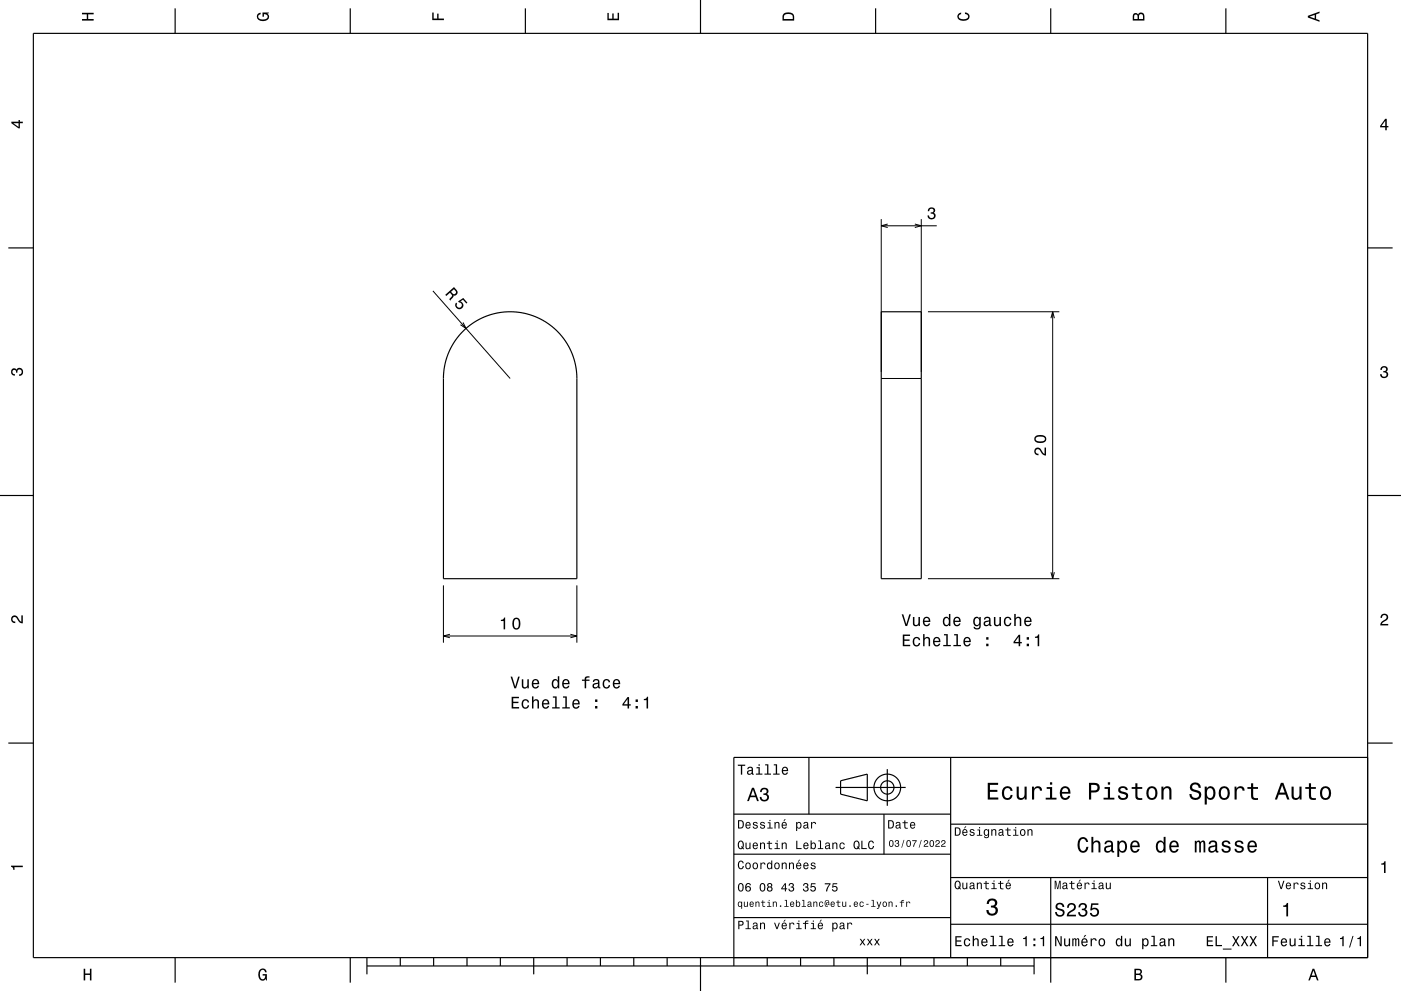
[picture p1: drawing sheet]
<svg xmlns="http://www.w3.org/2000/svg" width="420mm" height="297mm" viewBox="0 0 420 297" stroke-linecap="round" stroke-linejoin="round" font-family="sans-serif">
<g fill="none" stroke="#000" stroke-width=".3">
<path d="M264.2 65.7v45.7M264.2 67.7h16.6M266.1 67.1l-1.9 .6 1.9 .5M274.3 67.1l1.9 .6-1.9 .5M276.2 65.7v45.7M129.8 87.2l23.1 26.2M138.8 96.6l.9 1.8-1.7-1.1M278.2 93.4h39.4M315.1 95.4l.5-2 .5 2M315.6 93.4v80M264.2 113.4h12M132.9 175.4v17.2"/>
<path d="M172.9 175.4v17.2M278.2 173.4h39.4M315.1 171.5l.5 1.9 .5-1.9M132.9 190.6h40M134.9 190.1l-2 .5 2 .5M171 190.1l1.9 .5-1.9 .5"/>
</g>
<g fill="none" stroke="#000" stroke-width=".35">
<path d="M10 10h400v277h-400zM52.5 2.5v7.5M105 2.5v7.5M157.5 2.5v7.5M210 0v10M262.5 2.5v7.5M315 2.5v7.5M367.5 2.5v7.5M2.5 74.3h7.5M410 74.3h7.5M138.7 99.4l3.7-3 4.3-2 4.7-.9h2.7l2.2 .2 2.5 .6 2.3 .9 4.1 2.4 3.2 3.1 1.5 2.1 1.2 2.2 1.3 4 .5 3.9v60.5h-40l.1-61.5 .6-3.5 1.2-3.3 1.7-3zM264.2 93.4h12v80h-12z"/>
<path d="M0 148.5h10M410 148.5h10M2.5 222.7h7.5M242.5 227v17M250.5 236h21M252 234l8-2v8l-8-2zM266 230.5v11M285 227v60M410 222.7h7.5M410 227h-190v62.5M220 244h65M220 256h65"/>
<path d="M265 244v12M285 247h125M220 275h65M285 277h125M285 263h125M315 263v31.5M380 263v24M52.5 287v7.5M105 287v7.5M110 289.5h200M110 287v5M120 287v2.5"/>
<path d="M130 287v2.5M140 287v2.5M150 287v2.5M160 287v5M170 287v2.5M180 287v2.5M190 287v2.5M200 287v2.5M210 287v10M230 287v2.5M240 287v2.5M250 287v2.5"/>
<path d="M260 287v5M270 287v2.5M280 287v2.5M290 287v2.5M300 287v2.5M310 287v5M367.5 287v7.5"/>
<circle cx="266" cy="236" r="4"/>
<circle cx="266" cy="236" r="2"/>
</g>
<g fill="#000">
<path d="M24.6 3.8h3.5v.5h-1.7v1.4h1.7v.5h-3.5v-.5h1.4v-1.4h-1.4z" fill-rule="evenodd"/>
<path d="M77.3 4.2l.8-.4v.5l-.3 .1a.68 .68 0 0 0-.4 .6 .68 .68 0 0 0 .4 .6 1.68 1.68 0 0 0 2.4-.6 .93 .93 0 0 0-1.1-.8v.8h-.4v-1.3h1.9v.3l-.5 .1 .4 .4a1.19 1.19 0 0 1-.9 1.7 1.9 1.9 0 0 1-2.6-1.3z" fill-rule="evenodd"/>
<path d="M129.6 3.8h.4v1.8h1.1v-1.5h.4v1.5h1.6v.4h-3.5z" fill-rule="evenodd"/>
<path d="M182.1 3.9h.4v1.7h1.1v-1.6h.4v1.6h1.2v-1.8h.4v2.3h-3.5z" fill-rule="evenodd"/>
<path d="M235 4a2.21 2.21 0 0 0-.4 2.2h3.5v-1.2a1.92 1.92 0 0 0-3.1-1zM235.3 4.4l.4-.2a1.45 1.45 0 0 1 2 .8v.7h-2.7l.1-1z" fill-rule="evenodd"/>
<path d="M287.3 4.2l.8-.4v.4l-.3 .1a.66 .66 0 0 0-.4 .6 .66 .66 0 0 0 .4 .6 1.69 1.69 0 0 0 2.5-.5 .9 .9 0 0 0-1-.8v-.5a1.24 1.24 0 0 1 1.4 1.1 1.24 1.24 0 0 1-1.1 1.4 1.93 1.93 0 0 1-2.6-1.2z" fill-rule="evenodd"/>
<path d="M339.8 4.2l-.2 2h3.5v-1.4a.98 .98 0 0 0-.7-1 .98 .98 0 0 0-1.2 .6 .84 .84 0 0 0-1.4-.2zM340.1 4.5l.4-.1 .4 .1 .1 1.2h-1zM341.6 4.4l.4-.2a.58 .58 0 0 1 .7 .7v.8h-1.2z" fill-rule="evenodd"/>
<path d="M392.1 4.7v.6l3.5 1.2v-.4l-1-.4v-1.4l1-.4v-.4zM392.6 5l1.5-.5v1z" fill-rule="evenodd"/>
<path d="M3.4 36.5v.4l2.1 1.6h.5v-1.6h.8v-.4h-.8v-.5h-.4v.5zM4 36.9h1.6v1.1z" fill-rule="evenodd"/>
<path d="M415.3 35.6l-1.6 2.1v.5h1.6v.8h.4v-.8h.5v-.4h-.5v-2.2zM415.3 36.2v1.6h-1.1z" fill-rule="evenodd"/>
<path d="M278.4 62.4a1.01 1.01 0 0 1 1.6-.1 1.01 1.01 0 0 1-.1 1.5 1.18 1.18 0 0 1-.2 2 1.18 1.18 0 0 1-1.6-1.2h.4a.72 .72 0 0 0 .7 .9 .72 .72 0 0 0 .7-.8 .72 .72 0 0 0-.9-.7v-.4a.62 .62 0 0 0 .8-.4 .62 .62 0 0 0-.4-.7 .62 .62 0 0 0-.8 .5v.3h-.5z" fill-rule="evenodd"/>
<path d="M133.5 88.4l.3 .3 1.1-1 .6 .9-.8 1.1 .3 .4 1-1.2-.1-.4a.97 .97 0 0 0 1.2-.4 .97 .97 0 0 0-.2-1.2l-.8-.9zM135.2 87.4l.9-.7 .4 .4a.6 .6 0 0 1 0 .9 .6 .6 0 0 1-.9-.2z" fill-rule="evenodd"/>
<path d="M136.8 90.7l.3 .3a.8 .8 0 0 0 .5 1.2 .8 .8 0 0 0 1-.8 .8 .8 0 0 0-1-.8l-.3-.3 1.6-1 1.2 1.4-.3 .3-1-1.2-.8 .5a1.21 1.21 0 0 1 .7 1.7 1.21 1.21 0 0 1-1.7 .5 1.21 1.21 0 0 1-.2-1.8z" fill-rule="evenodd"/>
<path d="M3.6 110.6a.86 .86 0 0 1 1.4 .2 1.12 1.12 0 0 1 1.5-.4 1.12 1.12 0 0 1 .3 1.6l-.5 .6-.6 .1v-.5a.72 .72 0 0 0 .9-.6 .72 .72 0 0 0-.8-.8 .72 .72 0 0 0-.6 .9h-.4a.62 .62 0 0 0-.4-.8 .62 .62 0 0 0-.8 .5 .62 .62 0 0 0 .5 .7h.4l-.1 .5a1.17 1.17 0 0 1-1-.7 1.17 1.17 0 0 1 .2-1.3z" fill-rule="evenodd"/>
<path d="M414.1 110a1.01 1.01 0 0 1 1.5-.2 1.01 1.01 0 0 1 0 1.6 1.12 1.12 0 0 1 .4 1.5 1.12 1.12 0 0 1-1.6 .3l-.6-.5-.1-.6h.5a.72 .72 0 0 0 .7 .9 .72 .72 0 0 0 .7-.8 .72 .72 0 0 0-.9-.6v-.4a.62 .62 0 0 0 .8-.4 .62 .62 0 0 0-.5-.8 .62 .62 0 0 0-.7 .5v.4h-.5z" fill-rule="evenodd"/>
<path d="M310.3 134.4a1.2 1.2 0 0 0-.1 1.4 1.2 1.2 0 0 0 1.1 .7v-.5a.71 .71 0 0 1-.8-.5 .71 .71 0 0 1 .5-.9 .71 .71 0 0 1 .8 .5l.2 .3a1.64 1.64 0 0 0 1.6 1.1v-2.4h-.5v1.9l-.4-.3-.7-1.2a1.11 1.11 0 0 0-1.7-.1zM310.5 130.7a1.13 1.13 0 0 0-.4 1.2 1.13 1.13 0 0 0 1 .8 1.9 1.9 0 0 0 2.6-1.1 2.03 2.03 0 0 0-3.2-.9zM310.6 131.2a2.38 2.38 0 0 1 2.6 0v.7a2.37 2.37 0 0 1-2.6 0z" fill-rule="evenodd"/>
<path d="M3.6 184.7a1.22 1.22 0 0 1 2 .8l.8 .8v-1.9h.4v2.4a2.76 2.76 0 0 1-2-1.8 .69 .69 0 0 0-1.1 .5 .69 .69 0 0 0 .9 .8v.4a1.19 1.19 0 0 1-1.2-.6 1.19 1.19 0 0 1 .2-1.4z" fill-rule="evenodd"/>
<path d="M150.2 185.8v.3h.8v2.5h.4v-3.5h-.3a.77 .77 0 0 1-.9 .7zM153.9 185.6a2.02 2.02 0 0 0 .9 3.1 2.03 2.03 0 0 0 .9-3.2 1.11 1.11 0 0 0-1.8 .1zM154.5 185.6h.6a2.37 2.37 0 0 1 0 2.6h-.6a2.38 2.38 0 0 1 0-2.6z" fill-rule="evenodd"/>
<path d="M270.6 190.2v3.5h2.3v-.5h-1.8v-1.1h1.6v-.5h-1.6v-1h1.7v-.4zM273.9 191.2a1.45 1.45 0 0 0-.2 1.7 1.45 1.45 0 0 0 1.5 .8l.6-.6 .1-.4h-.5l-.4 .6a1.02 1.02 0 0 1-.9-1 1.02 1.02 0 0 1 .9-1l.4 .6h.5a1.09 1.09 0 0 0-.8-1 1.09 1.09 0 0 0-1.2 .3zM276.7 190v3.7h.5v-1.6a.63 .63 0 0 1 .5-.8 .63 .63 0 0 1 .7 .7v1.7h.4v-1.8a.88 .88 0 0 0-.6-1 .88 .88 0 0 0-1 .5v-1.4zM280 191.2a1.46 1.46 0 0 0-.3 1.7 1.46 1.46 0 0 0 1.5 .8l.7-.8h-.5l-.5 .5a.76 .76 0 0 1-.7-1h1.7a1.17 1.17 0 0 0-.5-1.3 1.17 1.17 0 0 0-1.4 .1zM280.3 191.5l.3-.2a.67 .67 0 0 1 .6 .1 .67 .67 0 0 1 .3 .7h-1.3zM283 190v.4h.7v2.9h-.9v.4h2.2v-.4h-.9v-3.3zM286 190v.4h.7v2.9h-.9v.4h2.3v-.4h-.9v-3.3zM289.1 191.2a1.45 1.45 0 0 0-.2 1.7 1.45 1.45 0 0 0 1.4 .8l.7-.8h-.4l-.6 .5a.76 .76 0 0 1-.7-1h1.7a1.17 1.17 0 0 0-.4-1.3 1.17 1.17 0 0 0-1.5 .1zM289.5 191.5l.2-.2a.67 .67 0 0 1 .7 .1 .67 .67 0 0 1 .2 .7h-1.3zM295.6 192.9v.8h.7v-.8zM295.6 191v.7h.7v-.7z" fill-rule="evenodd"/>
<path d="M270.3 184.1l1.2 3.5h.5l1.1-3.5h-.5l-.9 3-.9-3zM273.7 184.9v1.8a.89 .89 0 0 0 .6 1 .89 .89 0 0 0 1.1-.5v.4h.4v-2.7h-.5v1.6a.65 .65 0 0 1-.3 .8 .65 .65 0 0 1-.9-.4v-2zM277 185.2a1.45 1.45 0 0 0-.3 1.6 1.45 1.45 0 0 0 1.5 .9l.6-.9h-.4l-.6 .5a.75 .75 0 0 1-.7-.9h1.8a1.16 1.16 0 0 0-.5-1.4 1.16 1.16 0 0 0-1.4 .2zM277.3 185.4l.2-.1a.67 .67 0 0 1 .7 .1 .67 .67 0 0 1 .2 .6h-1.3zM282.9 185.2a1.49 1.49 0 0 0-.2 1.6 1.49 1.49 0 0 0 1.2 .9l.6-.5v.4h.4v-3.6h-.4v1.3a.89 .89 0 0 0-1.6-.1zM283.3 185.5a.62 .62 0 0 1 .7-.3 .62 .62 0 0 1 .4 .6 .91 .91 0 0 1 .1 1.1 .91 .91 0 0 1-1 .4l-.4-.6zM286.1 185.2a1.46 1.46 0 0 0-.3 1.6 1.46 1.46 0 0 0 1.5 .9l.7-.9h-.5l-.6 .5a.75 .75 0 0 1-.7-.9h1.8a1.17 1.17 0 0 0-.5-1.4 1.17 1.17 0 0 0-1.4 .2zM286.4 185.4l.2-.1a.67 .67 0 0 1 .7 .1 .67 .67 0 0 1 .2 .6h-1.3zM292 185.2a1.49 1.49 0 0 0-.2 1.6 1.49 1.49 0 0 0 1.2 .9l.6-.5a.73 .73 0 0 1-.3 1 .73 .73 0 0 1-1-.3h-.4a1.09 1.09 0 0 0 1.2 .8 1.09 1.09 0 0 0 .9-1.2v-2.6h-.4v.5l-.3-.4a.89 .89 0 0 0-1.3 .2zM292.4 185.5a.63 .63 0 0 1 .7-.3 .63 .63 0 0 1 .4 .6 .92 .92 0 0 1 .1 1.1 .92 .92 0 0 1-1 .4l-.3-.6zM295.2 185l-.2 .7h.4a.55 .55 0 0 1 .6-.5 .55 .55 0 0 1 .4 .7l-.2 .1a.91 .91 0 0 0-1.3 .5 .91 .91 0 0 0 .8 1.2l.9-.4 .1 .3h.5v-.3l-.2-.1v-1.6a1.02 1.02 0 0 0-.7-.8 1.02 1.02 0 0 0-1.1 .2zM295.4 186.6l1.1-.4a.77 .77 0 0 1-.2 .9 .77 .77 0 0 1-.9 .1zM298 184.9v1.8a.89 .89 0 0 0 .6 1 .89 .89 0 0 0 1-.5v.4h.5v-2.7h-.5v1.6a.65 .65 0 0 1-.4 .8 .65 .65 0 0 1-.8-.4v-2zM301.2 185.2a1.45 1.45 0 0 0-.2 1.7 1.45 1.45 0 0 0 1.5 .7l.6-.5 .1-.4h-.4l-.5 .6a1.02 1.02 0 0 1-.9-1 1.02 1.02 0 0 1 1-1l.3 .5h.5a1.09 1.09 0 0 0-.8-.9 1.09 1.09 0 0 0-1.2 .3zM304.1 184v3.6h.4v-1.5a.63 .63 0 0 1 .4-.8 .63 .63 0 0 1 .8 .3v2h.5v-1.8a.88 .88 0 0 0-.6-.9 .88 .88 0 0 0-1.1 .4v-1.3zM307.3 185.2a1.45 1.45 0 0 0-.2 1.6 1.45 1.45 0 0 0 1.4 .9l.7-.9h-.4l-.6 .5a.75 .75 0 0 1-.7-.9h1.8a1.16 1.16 0 0 0-.5-1.4 1.16 1.16 0 0 0-1.5 .2zM307.7 185.4l.2-.1a.67 .67 0 0 1 .7 .1 .67 .67 0 0 1 .2 .6h-1.3z" fill-rule="evenodd"/>
<path d="M305.4 190.2l-1.6 2.2v.4h1.6v.9h.4v-.9h.5v-.4h-.5v-2.2zM305.4 190.8v1.6h-1.1zM307.8 192.9v.8h.7v-.8zM307.8 191v.7h.7v-.7zM310.3 190.8v.4h.8v2.5h.4v-3.6h-.3a.77 .77 0 0 1-.9 .7z" fill-rule="evenodd"/>
<path d="M414.2 184.2a1.18 1.18 0 0 1 1.9 .3 1.18 1.18 0 0 1-1 1.7l-.8 .8h1.9v.4h-2.4a2.76 2.76 0 0 1 1.8-2 .69 .69 0 0 0-.5-1.1 .69 .69 0 0 0-.8 .9h-.4z" fill-rule="evenodd"/>
<path d="M153.4 208.8v3.5h2.2v-.4h-1.7v-1.2h1.5v-.4h-1.5v-1h1.7v-.5zM156.7 209.9a1.45 1.45 0 0 0-.3 1.7 1.45 1.45 0 0 0 1.5 .8l.6-.6 .1-.4h-.4l-.4 .6a1.01 1.01 0 0 1-1-1 1.01 1.01 0 0 1 1-1l.4 .5h.4a1.09 1.09 0 0 0-.7-.9 1.09 1.09 0 0 0-1.2 .3zM159.5 208.7v3.6h.4v-1.5a.63 .63 0 0 1 .4-.8 .63 .63 0 0 1 .8 .3v2h.5v-1.7a.88 .88 0 0 0-.6-1 .88 .88 0 0 0-1.1 .4v-1.3zM162.8 209.9a1.46 1.46 0 0 0-.3 1.7 1.46 1.46 0 0 0 1.4 .8l.7-.8h-.4l-.6 .4a.76 .76 0 0 1-.7-.9h1.8a1.17 1.17 0 0 0-.5-1.4 1.17 1.17 0 0 0-1.4 .2zM163.1 210.1l.2-.1a.67 .67 0 0 1 .7 .1 .67 .67 0 0 1 .2 .6h-1.3zM165.7 208.7v.4h.7v2.9h-.9v.3h2.3v-.3h-.9v-3.3zM168.8 208.7v.4h.7v2.9h-.9v.3h2.2v-.3h-.9v-3.3zM171.9 209.9a1.45 1.45 0 0 0-.3 1.7 1.45 1.45 0 0 0 1.4 .8l.7-.8h-.4l-.6 .4a.76 .76 0 0 1-.7-.9h1.8a1.17 1.17 0 0 0-.5-1.4 1.17 1.17 0 0 0-1.4 .2zM172.2 210.1l.2-.1a.67 .67 0 0 1 .7 .1 .67 .67 0 0 1 .2 .6h-1.3zM178.4 211.6v.7h.7v-.7zM178.4 209.6v.8h.7v-.8z" fill-rule="evenodd"/>
<path d="M153.1 202.8l1.1 3.5h.5l1.1-3.5h-.5l-.8 3-.9-3zM156.4 203.6v1.8a.89 .89 0 0 0 .6 .9 .89 .89 0 0 0 1.1-.4v.4h.4v-2.7h-.4v1.5a.64 .64 0 0 1-.4 .8 .64 .64 0 0 1-.8-.3v-2zM159.7 203.9a1.45 1.45 0 0 0-.2 1.6 1.45 1.45 0 0 0 1.4 .8l.7-.8h-.4l-.6 .5a.76 .76 0 0 1-.7-.9h1.7a1.16 1.16 0 0 0-.4-1.4 1.16 1.16 0 0 0-1.5 .2zM160.1 204.1l.2-.2a.67 .67 0 0 1 .7 .1 .67 .67 0 0 1 .2 .7h-1.3zM165.7 203.9a1.49 1.49 0 0 0-.3 1.5 1.49 1.49 0 0 0 1.3 1l.5-.5v.4h.5v-3.6h-.5v1.3a.89 .89 0 0 0-1.5-.1zM166 204.2a.62 .62 0 0 1 .7-.3 .62 .62 0 0 1 .5 .6 .91 .91 0 0 1 0 1 .91 .91 0 0 1-1 .4l-.3-.5zM168.8 203.9a1.46 1.46 0 0 0-.2 1.6 1.46 1.46 0 0 0 1.4 .8l.7-.8h-.4l-.6 .5a.76 .76 0 0 1-.7-.9h1.8a1.17 1.17 0 0 0-.5-1.4 1.17 1.17 0 0 0-1.5 .2zM169.2 204.1l.2-.2a.67 .67 0 0 1 .7 .1 .67 .67 0 0 1 .2 .7h-1.3zM174.5 203.7v.4h.8v2.2h.4v-2.2h1v-.4h-1l.1-.4 .9-.2v-.4a.96 .96 0 0 0-1 0 .96 .96 0 0 0-.4 1zM178 203.7l-.3 .7h.4a.55 .55 0 0 1 .7-.6 .55 .55 0 0 1 .4 .8l-.2 .1a.91 .91 0 0 0-1.3 .5 .91 .91 0 0 0 .7 1.2l.9-.5 .1 .3 .6 .1v-.3l-.3-.1v-1.6a1.02 1.02 0 0 0-.7-.8 1.02 1.02 0 0 0-1 .2zM178.2 205.2l1.1-.3a.77 .77 0 0 1-.2 .9 .77 .77 0 0 1-.9 .1zM181 203.9a1.45 1.45 0 0 0-.3 1.6 1.45 1.45 0 0 0 1.5 .8l.6-.5 .1-.5h-.4l-.4 .6a1.01 1.01 0 0 1-1-1 1.01 1.01 0 0 1 1-1l.4 .6h.4a1.09 1.09 0 0 0-.8-1 1.09 1.09 0 0 0-1.1 .4zM184 203.9a1.45 1.45 0 0 0-.3 1.6 1.45 1.45 0 0 0 1.5 .8l.7-.8h-.4l-.6 .5a.76 .76 0 0 1-.7-.9h1.7a1.16 1.16 0 0 0-.5-1.4 1.16 1.16 0 0 0-1.4 .2zM184.4 204.1l.2-.2a.67 .67 0 0 1 .7 .1 .67 .67 0 0 1 .2 .7h-1.3z" fill-rule="evenodd"/>
<path d="M188.1 208.9l-1.5 2.1v.5h1.5v.8h.5v-.8h.5v-.4h-.5v-2.2zM188.1 209.5v1.6h-1.1zM190.5 211.6v.7h.7v-.7zM190.5 209.6v.8h.7v-.8zM193 209.5v.3h.8v2.5h.5v-3.5h-.3a.78 .78 0 0 1-1 .7z" fill-rule="evenodd"/>
<path d="M221.2 229.2v.3h.9v2.7h.4v-2.7h.9v-.3zM224.3 230l-.3 .5h.4a.47 .47 0 0 1 .5-.4 .47 .47 0 0 1 .4 .6l-.2 .1a.78 .78 0 0 0-1.1 .4 .78 .78 0 0 0 .6 1l.8-.3 .1 .2 .5 .1v-.3l-.3-.1v-1.3a.87 .87 0 0 0-.6-.7 .87 .87 0 0 0-.8 .2zM224.4 231.3l.9-.3v.4a.51 .51 0 0 1-.5 .5 .51 .51 0 0 1-.5-.5zM226.8 229.9v.3h.6v1.6h-.8v.4h2v-.4h-.8v-1.9zM227.4 229.1v.4h.4v-.4zM229.4 229.1v.3h.6v2.4h-.8v.4h1.9v-.4h-.8v-2.7zM232 229.1v.3h.6v2.4h-.8v.4h1.9v-.4h-.7v-2.7zM234.6 230.1a1.24 1.24 0 0 0-.2 1.4 1.24 1.24 0 0 0 1.2 .7l.6-.7h-.3l-.6 .4a.64 .64 0 0 1-.5-.8h1.5v-.2a.96 .96 0 0 0-.5-1 .96 .96 0 0 0-1.2 .2zM234.9 230.3l.7-.2 .3 .7h-1.1z" fill-rule="evenodd"/>
<path d="M296.1 234.6v5h3.2v-.6h-2.5v-1.7h2.2v-.6h-2.2v-1.5h2.4v-.6zM300.8 236.2a2.18 2.18 0 0 0 1.2 3.6 1.51 1.51 0 0 0 1.6-1.6h-.6a.95 .95 0 0 1-.9 1 .95 .95 0 0 1-1-.9 1.6 1.6 0 0 1 .9-2.1 .86 .86 0 0 1 .9 .8h.7a1.56 1.56 0 0 0-1.1-1.3 1.56 1.56 0 0 0-1.7 .5zM304.8 235.8v2.5a1.27 1.27 0 0 0 .9 1.4 1.27 1.27 0 0 0 1.5-.7v.6h.6v-3.8h-.6v2.2a.92 .92 0 0 1-.6 1.1 .92 .92 0 0 1-1.2-.4v-2.9zM309.4 235.8v3.8h.6v-2.2a.95 .95 0 0 1 .5-1.1 .95 .95 0 0 1 1.2 .3l.1 .4h.6a1.28 1.28 0 0 0-1-1.4 1.28 1.28 0 0 0-1.4 .8v-.6zM313.8 235.9v.5h1v2.7h-1.3v.5h3.2v-.5h-1.3v-3.2zM314.8 234.4v.8h.6v-.8zM318.1 236.2a2.2 2.2 0 0 0 1.2 3.6 1.51 1.51 0 0 0 1.5-1.3h-.6l-.3 .5-.5 .2a1.08 1.08 0 0 1-1-1.3h2.5a1.66 1.66 0 0 0-.7-2 1.66 1.66 0 0 0-2.1 .3zM318.6 236.5a.94 .94 0 0 1 1.2-.2 .94 .94 0 0 1 .5 1h-1.9zM326.5 234.6v5h.6v-2.1a1.92 1.92 0 0 0 2.6-1.4 1.33 1.33 0 0 0-1.5-1.5zM327.1 235.2a1.6 1.6 0 0 1 1.8 .5 .86 .86 0 0 1 0 .9 .86 .86 0 0 1-.9 .3h-.9zM331.1 235.9v.5h1v2.7h-1.3v.5h3.3v-.5h-1.3v-3.2zM332.1 234.4v.8h.7v-.8zM335.6 235.9a1.08 1.08 0 0 0-.3 1.2 1.08 1.08 0 0 0 1 .7l1.2 .5a.91 .91 0 0 1-.8 1 .91 .91 0 0 1-1-.9h-.6a1.52 1.52 0 0 0 1.7 1.3 1.52 1.52 0 0 0 1.3-1.7l-.5-.5-1.6-.4a.76 .76 0 0 1 .6-1 .76 .76 0 0 1 .9 .7h.6a1.47 1.47 0 0 0-1-1.2 1.47 1.47 0 0 0-1.5 .3zM340.4 234.7v1.2h-1.1v.5h1.1v2.6a1.49 1.49 0 0 0 2 .7v-.5a.97 .97 0 0 1-1.4-.5v-2.3h1.4v-.5h-1.4v-1.2zM344.1 236.2a2.18 2.18 0 0 0 1.2 3.6 2.12 2.12 0 0 0 1.7-2.1 2.12 2.12 0 0 0-1.7-2.1l-.7 .2zM344.6 236.6a.96 .96 0 0 1 1-.4 .96 .96 0 0 1 .7 .8 1.59 1.59 0 0 1-1 2.2 1.67 1.67 0 0 1-.7-2.6zM348.2 235.8v3.8h.6v-2.2a.91 .91 0 0 1 .6-1.1 .91 .91 0 0 1 1.1 .5v2.8h.7v-2.5a1.27 1.27 0 0 0-.9-1.4 1.27 1.27 0 0 0-1.5 .6v-.5zM357.1 234.9a1.37 1.37 0 0 0-.3 1.5 1.37 1.37 0 0 0 1.3 .9 1.1 1.1 0 0 1 1.3 1.3 1.19 1.19 0 0 1-1.3 .5 1.19 1.19 0 0 1-.9-1.1h-.7a1.73 1.73 0 0 0 2.2 1.8 1.73 1.73 0 0 0 1-2.6l-1.1-.4a1.02 1.02 0 0 1-1.2-.9 .99 .99 0 0 1 1.1-.8 .99 .99 0 0 1 .8 1h.7a1.66 1.66 0 0 0-1-1.6 1.66 1.66 0 0 0-1.9 .4zM361.2 235.8v5.3h.6v-2.1a1.32 1.32 0 0 0 1.4 .7 1.32 1.32 0 0 0 1.1-1.1 2.15 2.15 0 0 0-1.4-3l-.6 .2-.5 .5v-.5zM362.1 236.6a.9 .9 0 0 1 .9-.4 .9 .9 0 0 1 .7 .8 1.61 1.61 0 0 1-.9 2.2 1.69 1.69 0 0 1-.7-2.6zM365.8 236.2a2.18 2.18 0 0 0 1.2 3.6 2.16 2.16 0 0 0 1.8-1.8 2.16 2.16 0 0 0-1.1-2.2h-1.4zM366.3 236.6a.96 .96 0 0 1 1-.4 .96 .96 0 0 1 .7 .8 1.59 1.59 0 0 1-1 2.2 1.67 1.67 0 0 1-.7-2.6zM370.1 235.8v3.8h.6v-2.2a.95 .95 0 0 1 .5-1.1 .95 .95 0 0 1 1.2 .3l.1 .4h.6a1.28 1.28 0 0 0-1-1.4 1.28 1.28 0 0 0-1.4 .8v-.6zM375.1 234.7v1.2h-1.1v.5h1.1v2.6a1.49 1.49 0 0 0 2 .7v-.5a.98 .98 0 0 1-1.4-.5v-2.3h1.4v-.5h-1.4v-1.2zM384 234.6l-1.8 5h.6l.6-1.5h2l.5 1.5h.7l-1.9-5zM384.4 235.3l.7 2.2h-1.5zM387.2 235.8v2.5a1.27 1.27 0 0 0 .9 1.4 1.27 1.27 0 0 0 1.5-.7v.6h.6v-3.8h-.6v2.2a.92 .92 0 0 1-.6 1.1 .92 .92 0 0 1-1.1-.4l-.1-2.9zM392.4 234.7v1.2h-1.1v.5h1.1v2.6a1.49 1.49 0 0 0 2.1 .7v-.5a.97 .97 0 0 1-1.4-.5l-.1-2.3h1.5v-.5h-1.5v-1.2zM396.1 236.2a2.18 2.18 0 0 0 1.3 3.6 2.16 2.16 0 0 0 1.7-1.8 2.16 2.16 0 0 0-1-2.2h-1.4zM396.6 236.6a.96 .96 0 0 1 1-.4 .96 .96 0 0 1 .7 .8 1.59 1.59 0 0 1-.9 2.2 1.67 1.67 0 0 1-.8-2.6z" fill-rule="evenodd"/>
<path d="M3.3 259.4h3.5v.5h-2.5v.8h-.3a.77 .77 0 0 0-.7-.9z" fill-rule="evenodd"/>
<path d="M221.2 245.8v2.5h.9a1.28 1.28 0 0 0 1-1.2 1.28 1.28 0 0 0-1-1.3zM221.6 246.1a.96 .96 0 0 1 1.1 1 .96 .96 0 0 1-1.1 .9zM223.7 246.6a.98 .98 0 0 0-.2 1.3 .98 .98 0 0 0 1.3 .3l.2-.4-.9 .3-.3-.7 1.3-.1a.8 .8 0 0 0-.5-.9 .8 .8 0 0 0-.9 .2zM223.9 246.7l.6-.1 .2 .6h-.9zM225.9 246.5l-.2 .4 .1 .3 1 .4a.43 .43 0 0 1-.4 .5 .43 .43 0 0 1-.4-.4h-.3a.7 .7 0 0 0 .9 .7 .7 .7 0 0 0 .3-1.1l-.8-.3a.38 .38 0 0 1 .3-.5 .38 .38 0 0 1 .4 .4h.3l-.4-.6zM228 246.5l-.1 .4 .1 .3 1 .4a.43 .43 0 0 1-.4 .5 .43 .43 0 0 1-.5-.4h-.3a.7 .7 0 0 0 1 .7 .7 .7 0 0 0 .2-1.1l-.7-.3a.38 .38 0 0 1 .3-.5 .38 .38 0 0 1 .4 .4h.3l-.4-.6zM230.2 246.4v.3h.5v1.3h-.7v.3h1.6v-.3h-.6v-1.6zM230.7 245.7v.4h.3v-.4zM232.2 246.4v1.9h.3v-1.1a.45 .45 0 0 1 .4-.6 .45 .45 0 0 1 .5 .5v1.2h.3v-1.3a.63 .63 0 0 0-.5-.7 .63 .63 0 0 0-.7 .4v-.3zM235.2 245.5l-.4 .6 .8-.6zM234.5 246.6a.98 .98 0 0 0-.2 1.3 .98 .98 0 0 0 1.3 .3l.3-.4-1 .3-.3-.7 1.3-.1a.8 .8 0 0 0-.4-.9 .8 .8 0 0 0-1 .2zM234.8 246.7l.5-.1 .3 .6h-1zM238.7 246.4v2.7h.3v-1.1l.1 .2a.67 .67 0 0 0 .7 .1 .67 .67 0 0 0 .4-.5 .91 .91 0 0 0 0-1.1 .91 .91 0 0 0-1-.3l-.2 .3v-.3zM239.1 246.8l.2-.2a.7 .7 0 0 1 .7 .7 .7 .7 0 0 1-.7 .7l-.3-.3zM241.1 246.5l-.2 .4h.3a.39 .39 0 0 1 .4-.3 .39 .39 0 0 1 .3 .5 .73 .73 0 0 0-.9 .3 .73 .73 0 0 0 .1 .9l.9-.2 .1 .2h.4l-.2-1.4a.73 .73 0 0 0-.5-.6 .73 .73 0 0 0-.7 .2zM241.2 247.6l.8-.3v.3a.42 .42 0 0 1-.4 .5 .42 .42 0 0 1-.5-.5zM243.1 246.4v1.9h.4l.1-1.6 .5-.1 .2 .4h.4a.64 .64 0 0 0-.5-.7 .64 .64 0 0 0-.8 .4v-.3z" fill-rule="evenodd"/>
<path d="M221.4 252.2a1.34 1.34 0 0 0-.2 1.5 1.34 1.34 0 0 0 1.2 .8l.2-.2 .3 .3 .2-.2-.3-.3a1.26 1.26 0 0 0 .2-1.4 1.26 1.26 0 0 0-1.3-.7zM221.8 252.3l.3-.1a1.2 1.2 0 0 1 .5 1.6l-.3-.2-.2 .2 .3 .3-.1 .1a1.09 1.09 0 0 1-.9-.8 1.09 1.09 0 0 1 .4-1.1zM223.5 252.5v1.3a.63 .63 0 0 0 .4 .7 .63 .63 0 0 0 .8-.3v.3h.3v-2h-.3l-.1 1.4-.4 .4-.4-.3v-1.5zM225.8 252.7a.98 .98 0 0 0-.2 1.3 .98 .98 0 0 0 1.3 .4l.3-.5-1 .3-.2-.6 1.2-.2a.8 .8 0 0 0-.4-.8 .8 .8 0 0 0-1 .1zM226.1 252.9l.5-.1 .3 .5h-.9zM227.8 252.5v2h.4v-1.1a.45 .45 0 0 1 .3-.7 .45 .45 0 0 1 .5 .6v1.2h.3v-1.3a.63 .63 0 0 0-.4-.7 .63 .63 0 0 0-.8 .3v-.3zM230.4 252v.6h-.5v.3h.5l.1 1.3a.75 .75 0 0 0 1 .3v-.3l-.7-.1v-.3v-.9h.7v-.3h-.7v-.6zM232.3 252.6v.3h.5v1.3h-.6v.3h1.6v-.3h-.6v-1.6zM232.8 251.9v.3h.4v-.3zM234.4 252.5v2h.3v-1.1a.45 .45 0 0 1 .3-.7 .45 .45 0 0 1 .5 .6v1.2h.4v-1.3a.63 .63 0 0 0-.5-.7 .63 .63 0 0 0-.7 .3v-.3zM238.7 252v2.5h1.6v-.3h-1.3v-2.2zM241 252.7a.98 .98 0 0 0-.2 1.3 .98 .98 0 0 0 1.3 .4l.3-.5-1 .3-.3-.6 1.3-.2a.8 .8 0 0 0-.4-.8 .8 .8 0 0 0-1 .1zM241.3 252.9l.5-.1 .3 .5h-1zM243 251.9v2.6h.3v-.3a.66 .66 0 0 0 .7 .3 .66 .66 0 0 0 .6-.6 .87 .87 0 0 0-.1-1.1 .87 .87 0 0 0-1.1-.1l-.1 .1v-.9zM243.5 252.9l.1-.1a.7 .7 0 0 1 .7 .7 .7 .7 0 0 1-.7 .7l-.2-.4zM245.3 251.9v.2h.5v2.1h-.6v.3h1.6v-.3h-.7v-2.3zM247.6 252.6l-.2 .5h.3a.39 .39 0 0 1 .4-.4 .39 .39 0 0 1 .3 .6 .73 .73 0 0 0-.9 .2 .73 .73 0 0 0 .1 1l.9-.3 .1 .2 .4 .1-.2-1.4a.73 .73 0 0 0-.5-.6 .73 .73 0 0 0-.7 .1zM247.7 253.7l.8-.2v.3a.42 .42 0 0 1-.4 .5 .42 .42 0 0 1-.5-.5zM249.5 252.5v2h.3v-1.1a.45 .45 0 0 1 .4-.7 .45 .45 0 0 1 .5 .6v1.2h.3v-1.3a.63 .63 0 0 0-.4-.7 .63 .63 0 0 0-.8 .3v-.3zM251.9 252.7a.98 .98 0 0 0-.2 1.4 .98 .98 0 0 0 1.3 .2l.2-.5h-.3l-.3 .4a.69 .69 0 0 1-.6-.7 .69 .69 0 0 1 .8-.6l.1 .3h.3a.78 .78 0 0 0-.5-.7 .78 .78 0 0 0-.8 .2zM256.1 252.2a1.33 1.33 0 0 0-.2 1.5 1.33 1.33 0 0 0 1.2 .8l.2-.2 .3 .3 .2-.2-.3-.3a1.27 1.27 0 0 0 .2-1.4 1.27 1.27 0 0 0-1.3-.7zM256.5 252.3l.3-.1a1.2 1.2 0 0 1 .5 1.6l-.3-.2-.2 .2 .3 .3-.1 .1a1.09 1.09 0 0 1-.9-.8 1.09 1.09 0 0 1 .4-1.1zM258.2 252v2.5h1.6v-.3h-1.2v-2.2zM260.5 252.2a1.33 1.33 0 0 0-.3 1.5 1.33 1.33 0 0 0 1.3 .8l.5-1h-.3l-.4 .7a1.04 1.04 0 0 1-.8-.9 1.04 1.04 0 0 1 .7-1.1l.5 .5h.3a.85 .85 0 0 0-.6-.8 .85 .85 0 0 0-.9 .3z" fill-rule="evenodd"/>
<path d="M221.4 258.2a1.33 1.33 0 0 0-.2 1.5 1.33 1.33 0 0 0 1.3 .8l.5-1h-.3l-.4 .7a1.04 1.04 0 0 1-.8-.9 1.04 1.04 0 0 1 .6-1.1l.5 .5h.4a.85 .85 0 0 0-.6-.8 .85 .85 0 0 0-1 .3zM223.6 258.7a.98 .98 0 0 0-.1 1.4 .98 .98 0 0 0 1.4 .2 .98 .98 0 0 0 .1-1.4 .98 .98 0 0 0-1.4-.2zM223.9 258.9l.1-.1a.71 .71 0 0 1 .8 .7 .71 .71 0 0 1-.8 .7l-.2-.4zM225.8 258.7a.98 .98 0 0 0-.1 1.4 .98 .98 0 0 0 1.3 .2 .98 .98 0 0 0 .2-1.4 .98 .98 0 0 0-1.4-.2zM226 258.9l.2-.1a.71 .71 0 0 1 .7 .7 .71 .71 0 0 1-.7 .7l-.3-.4zM228 258.5v2h.3l.1-1.6 .5-.1 .3 .3h.3a.64 .64 0 0 0-.5-.6 .64 .64 0 0 0-.7 .4v-.4zM230.1 258.7l-.2 .4a.91 .91 0 0 0 .1 1 .91 .91 0 0 0 1 .3l.2-.2v.3h.3v-2.6h-.3v.9l-.6-.3zM230.4 258.9l.1-.1a.7 .7 0 0 1 .7 .7 .7 .7 0 0 1-.7 .7l-.2-.4zM232.3 258.7a.98 .98 0 0 0-.1 1.4 .98 .98 0 0 0 1.3 .2 .98 .98 0 0 0 .2-1.4 .98 .98 0 0 0-1.4-.2zM232.5 258.9l.2-.1a.71 .71 0 0 1 .7 .7 .71 .71 0 0 1-.7 .7l-.3-.4zM234.4 258.5v2h.3v-1.1a.45 .45 0 0 1 .3-.7 .45 .45 0 0 1 .5 .6v1.2h.4v-1.3a.63 .63 0 0 0-.5-.7 .63 .63 0 0 0-.7 .3v-.3zM236.5 258.5v2h.3v-1.1a.45 .45 0 0 1 .4-.7 .45 .45 0 0 1 .5 .6v1.2h.3v-1.3a.64 .64 0 0 0-.4-.7 .64 .64 0 0 0-.8 .3v-.3zM239.5 257.7l-.3 .6 .7-.6zM238.9 258.7a.98 .98 0 0 0-.3 1.4 .98 .98 0 0 0 1.3 .3l.3-.5-.9 .3-.3-.6 1.2-.2a.8 .8 0 0 0-.4-.8 .8 .8 0 0 0-.9 .1zM239.1 258.9l.5-.1 .3 .5h-.9zM241 258.7a.98 .98 0 0 0-.2 1.3 .98 .98 0 0 0 1.3 .4l.3-.5-1 .3-.3-.6 1.3-.2a.8 .8 0 0 0-.4-.8 .8 .8 0 0 0-1 .1zM241.3 258.9l.5-.1 .3 .5h-1zM243.2 258.6l-.2 .4 .2 .4 1 .4a.43 .43 0 0 1-.4 .5 .43 .43 0 0 1-.5-.4h-.3a.7 .7 0 0 0 1 .7 .7 .7 0 0 0 .2-1.2l-.8-.2a.38 .38 0 0 1 .3-.5 .38 .38 0 0 1 .5 .3h.3l-.4-.5z" fill-rule="evenodd"/>
<path d="M225.4 236.1l-1.4 4h.5l.4-1.2h1.6l.5 1.2h.5l-1.5-4zM225.7 236.7l.7 1.7h-1.3zM228.2 236.4l-.4 1h.6a.71 .71 0 0 1 .3-.9 .71 .71 0 0 1 .9 .3 .71 .71 0 0 1-.2 1h-.5v.4a.82 .82 0 0 1 1 .5 .82 .82 0 0 1-.5 1.1 .82 .82 0 0 1-1.1-.6v-.4h-.5a1.34 1.34 0 0 0 1.7 1.4 1.34 1.34 0 0 0 .7-2.1l-.3-.1a1.11 1.11 0 0 0 .3-1.6 1.11 1.11 0 0 0-1.6-.2z" fill-rule="evenodd"/>
<path d="M266.7 252l-.2 .3a.91 .91 0 0 0 0 1.1 .91 .91 0 0 0 1 .4 1.05 1.05 0 0 0 .4-1.2 1.05 1.05 0 0 0-1-.8zM267 252.1a.81 .81 0 0 1 .7 .7 .81 .81 0 0 1-.5 .8l-.4-.5zM268.4 251.9l-.2 .5h.3a.35 .35 0 0 1 .2-.4 .35 .35 0 0 1 .4 .1 .35 .35 0 0 1-.1 .5h-.2v.2a.42 .42 0 0 1 .5 .4 .42 .42 0 0 1-.5 .5 .42 .42 0 0 1-.3-.6h-.3a.66 .66 0 0 0 .9 .7 .66 .66 0 0 0 .2-1.1 .58 .58 0 0 0 0-.9 .58 .58 0 0 0-.9 .1zM270.9 251.7l-.7 2.3h.2l.7-2.3zM271.9 252l-.2 .3a.91 .91 0 0 0 0 1.1 .91 .91 0 0 0 1 .4 1.05 1.05 0 0 0 .4-1.2 1.05 1.05 0 0 0-1-.8zM272.2 252.1a.81 .81 0 0 1 .7 .7 .81 .81 0 0 1-.5 .8l-.4-.5zM273.5 251.8v.3h1.1l-.8 1.2-.1 .5h.3l.8-2zM276.1 251.7l-.7 2.3h.2l.7-2.3zM277.1 251.9l-.2 .6h.3a.43 .43 0 0 1 .4-.5 .43 .43 0 0 1 .5 .5 .43 .43 0 0 1-.6 .4l-.4 .3-.2 .6h1.4v-.3l-1.1-.1a1.07 1.07 0 0 0 .9-1.5l-.5-.1zM278.8 252l-.2 .8a.81 .81 0 0 0 .7 1 1.02 1.02 0 0 0 .8-1.1 1.02 1.02 0 0 0-1.1-.9zM279.1 252.1a.81 .81 0 0 1 .7 .7 .81 .81 0 0 1-.5 .8l-.4-.5zM280.6 251.9l-.2 .6h.3a.43 .43 0 0 1 .4-.5 .43 .43 0 0 1 .4 .5 .43 .43 0 0 1-.5 .4l-.5 .3-.1 .6h1.3v-.3l-1-.1a1.06 1.06 0 0 0 .9-1.5l-.5-.1zM282.3 251.9l-.2 .6h.3a.43 .43 0 0 1 .5-.5 .43 .43 0 0 1 .4 .5 .43 .43 0 0 1-.6 .4l-.4 .3-.2 .6h1.4v-.3l-1-.1a1.07 1.07 0 0 0 .8-1.5l-.5-.1z" fill-rule="evenodd"/>
<path d="M266.2 245.8v2.5h.9a1.28 1.28 0 0 0 1-1.2 1.28 1.28 0 0 0-1-1.3zM266.6 246.1a.96 .96 0 0 1 1.1 1 .96 .96 0 0 1-1.1 .9zM268.7 246.5l-.2 .4h.3a.39 .39 0 0 1 .5-.3 .39 .39 0 0 1 .3 .5 .73 .73 0 0 0-1 .3 .73 .73 0 0 0 .2 .9l.9-.2v.2h.4l-.2-1.4a.73 .73 0 0 0-.4-.6 .73 .73 0 0 0-.8 .2zM268.8 247.6l.8-.3v.3a.42 .42 0 0 1-.4 .5 .42 .42 0 0 1-.4-.5zM271.1 245.9v.5h-.5v.3h.5v1.3a.74 .74 0 0 0 1 .4v-.3l-.6-.1-.1-.4v-.9h.7v-.3h-.7v-.5zM273 246.6a.98 .98 0 0 0-.2 1.3 .98 .98 0 0 0 1.3 .3l.3-.4-1 .3-.3-.7 1.3-.1a.8 .8 0 0 0-.4-.9 .8 .8 0 0 0-1 .2zM273.3 246.7l.5-.1 .3 .6h-1z" fill-rule="evenodd"/>
<path d="M286.2 248v2.5h.9a1.28 1.28 0 0 0 1-1.3 1.28 1.28 0 0 0-1-1.2zM286.6 248.3a.96 .96 0 0 1 1.1 .9 .96 .96 0 0 1-1.1 1zM289.4 247.7l-.4 .6 .7-.6zM288.7 248.7a.98 .98 0 0 0-.2 1.3 .98 .98 0 0 0 1.3 .4l.2-.5-.9 .3-.3-.6 1.3-.2a.8 .8 0 0 0-.5-.8 .8 .8 0 0 0-.9 .1zM288.9 248.9l.6-.1 .2 .5h-.9zM290.9 248.6l-.2 .4 .1 .4 1 .4a.43 .43 0 0 1-.4 .5 .43 .43 0 0 1-.4-.4h-.3a.7 .7 0 0 0 .9 .7 .7 .7 0 0 0 .3-1.2l-.8-.2a.38 .38 0 0 1 .3-.5 .38 .38 0 0 1 .4 .4l.3-.1-.4-.5zM293 248.6v.3h.5v1.3h-.7v.3h1.7v-.3h-.7v-1.6zM293.5 247.9v.3h.3v-.3zM295.1 248.7l-.2 .4a.91 .91 0 0 0 .1 1 .91 .91 0 0 0 1 .3l.2-.2a.52 .52 0 0 1-.2 .7 .52 .52 0 0 1-.7-.3h-.3a.78 .78 0 0 0 .9 .6 .78 .78 0 0 0 .6-.8v-1.9h-.3v.3l-.6-.3zM295.4 248.9l.1-.1a.7 .7 0 0 1 .7 .7 .7 .7 0 0 1-.7 .7l-.2-.4zM297.2 248.5v2h.3v-1.4l.5-.3 .3 .2 .1 1.5h.3v-1.3a.63 .63 0 0 0-.5-.7 .63 .63 0 0 0-.7 .3v-.3zM299.6 248.6l-.2 .5h.3a.39 .39 0 0 1 .4-.4 .39 .39 0 0 1 .3 .6 .73 .73 0 0 0-.9 .2 .73 .73 0 0 0 .1 1l.9-.3 .1 .2 .4 .1-.2-1.4a.73 .73 0 0 0-1.2-.5zM299.7 249.7l.8-.2v.3a.42 .42 0 0 1-.4 .5 .42 .42 0 0 1-.5-.5zM301.9 248v.6h-.5v.3h.5l.1 1.3a.75 .75 0 0 0 1 .3v-.3l-.7-.1v-.3v-.9h.7v-.3h-.7v-.6zM303.8 248.6v.3h.5v1.3h-.6v.3h1.6v-.3h-.6v-1.6zM304.3 247.9v.3h.4v-.3zM306 248.7a.98 .98 0 0 0-.2 1.4 .98 .98 0 0 0 1.4 .2 .98 .98 0 0 0 .2-1.4 .98 .98 0 0 0-1.4-.2zM306.2 248.9l.2-.1a.71 .71 0 0 1 .7 .7 .71 .71 0 0 1-.7 .7l-.3-.4zM308 248.5v2h.3l.1-1.4 .5-.3 .3 .2v1.5h.3v-1.3a.63 .63 0 0 0-.4-.7 .63 .63 0 0 0-.8 .3v-.3z" fill-rule="evenodd"/>
<path d="M323.5 251.5a3.2 3.2 0 0 0 .5 3.9 1.63 1.63 0 0 0 2.3-1.6h-.6a1.06 1.06 0 0 1-1.4 1.1 2.67 2.67 0 0 1 0-3.4 .92 .92 0 0 1 1.3 .8h.6a1.53 1.53 0 0 0-1-1.4 1.53 1.53 0 0 0-1.7 .6zM327.2 250.8v4.7h.6v-2a.82 .82 0 0 1 .5-1 .82 .82 0 0 1 1 .4v2.6h.6v-2.3a1.13 1.13 0 0 0-.8-1.3 1.13 1.13 0 0 0-1.3 .6v-1.7zM331.5 252.2l-.4 .8h.5a.71 .71 0 0 1 .9-.7 .71 .71 0 0 1 .5 1l-.3 .1a1.26 1.26 0 0 0-1.4 .4 1.26 1.26 0 0 0-.1 1.5 1.36 1.36 0 0 0 2-.3l.1 .4 .7 .1v-.5h-.3v-2.1a1.31 1.31 0 0 0-2.2-.7zM331.7 254.1l1.4-.4a.99 .99 0 0 1-.3 1.1 .99 .99 0 0 1-1.1 .1zM335 252v4.8h.5v-1.9a1.19 1.19 0 0 0 1.3 .7 1.19 1.19 0 0 0 1-1.1 1.93 1.93 0 0 0-1.3-2.6l-.5 .1-.5 .5v-.5zM335.8 252.7a.81 .81 0 0 1 .9-.3 .81 .81 0 0 1 .5 .7 1.45 1.45 0 0 1-.8 2 1.52 1.52 0 0 1-.6-2.4zM339.2 252.4a1.99 1.99 0 0 0 1 3.2 1.37 1.37 0 0 0 1.4-1.1h-.5l-.3 .4-.5 .2a.97 .97 0 0 1-.9-1.2h2.3a1.5 1.5 0 0 0-.6-1.8 1.5 1.5 0 0 0-1.9 .3zM339.6 252.6a.85 .85 0 0 1 1.1-.1 .85 .85 0 0 1 .4 .9h-1.7zM346.9 252.4a2.03 2.03 0 0 0 .9 3.2l.6-.2 .4-.5v.6h.6v-4.7h-.5v1.7a1.15 1.15 0 0 0-2-.1zM347.3 252.7a.8 .8 0 0 1 .9-.3 .8 .8 0 0 1 .6 .7 1.43 1.43 0 0 1-.9 2 1.52 1.52 0 0 1-.6-2.4zM350.9 252.4a1.98 1.98 0 0 0 1 3.2 1.37 1.37 0 0 0 1.4-1.1h-.5l-.3 .4-.5 .2a.97 .97 0 0 1-.9-1.2h2.3a1.5 1.5 0 0 0-.6-1.8 1.5 1.5 0 0 0-1.9 .3zM351.4 252.6a.85 .85 0 0 1 1-.1 .85 .85 0 0 1 .4 .9h-1.7zM358.2 252v3.5h.5v-2.4l.3-.7h.3l.2 .3v2.8h.5v-2.7l.5-.5 .3 .2v.5v2.5h.5v-2.4a.88 .88 0 0 0-.6-1.2l-.7 .5-.7-.5-.6 .5v-.4zM362.7 252.2l-.3 .8h.5a.71 .71 0 0 1 .8-.7 .71 .71 0 0 1 .5 1l-.2 .1a1.26 1.26 0 0 0-1.5 .4 1.26 1.26 0 0 0 0 1.5 1.36 1.36 0 0 0 1.9-.3l.1 .4 .7 .1v-.5h-.3v-2.1a1.31 1.31 0 0 0-2.2-.7zM362.9 254.1l1.4-.4a.99 .99 0 0 1-.2 1.1 .99 .99 0 0 1-1.2 .1zM366.6 252.2a.97 .97 0 0 0-.3 1 .97 .97 0 0 0 .9 .7l1.1 .3a.78 .78 0 0 1-.7 1 .78 .78 0 0 1-.9-.8h-.5a1.33 1.33 0 0 0 1.6 1.2 1.33 1.33 0 0 0 .9-1.8l-1.7-.6a.69 .69 0 0 1 .5-.9 .69 .69 0 0 1 .8 .6h.6a1.4 1.4 0 0 0-2.3-.7zM370.5 252.2a.97 .97 0 0 0-.3 1 .97 .97 0 0 0 .9 .7l1.1 .3a.78 .78 0 0 1-.7 1 .78 .78 0 0 1-.9-.8h-.5a1.37 1.37 0 0 0 1.5 1.2 1.37 1.37 0 0 0 1.2-1.6l-.5-.4-1.4-.4a.69 .69 0 0 1 .5-.9 .69 .69 0 0 1 .8 .6h.6a1.4 1.4 0 0 0-2.3-.7zM374.3 252.4a1.98 1.98 0 0 0 1.1 3.2 1.37 1.37 0 0 0 1.4-1.1h-.6l-.3 .4-.5 .2a.97 .97 0 0 1-.9-1.2h2.3a1.5 1.5 0 0 0-.6-1.8 1.5 1.5 0 0 0-1.9 .3zM374.8 252.6a.85 .85 0 0 1 1-.1 .85 .85 0 0 1 .4 .9h-1.7z" fill-rule="evenodd"/>
<path d="M221.4 265l-.1 .4a1.36 1.36 0 0 0 .8 1.8 1.4 1.4 0 0 0 .8-1.3 1.4 1.4 0 0 0-.8-1.3zM221.8 265l.3-.1a1.22 1.22 0 0 1 0 2l-.5-.5v-.9zM223.8 264.8a1.72 1.72 0 0 0 .1 2.3 .83 .83 0 0 0 1.1-.2 .83 .83 0 0 0-.1-1.1 .83 .83 0 0 0-1.2 0 .74 .74 0 0 1 .6-.9l.5 .4h.3a.8 .8 0 0 0-.5-.6 .8 .8 0 0 0-.8 .1zM223.7 266.4a.55 .55 0 0 1 1.1 0 .55 .55 0 0 1-1.1 0zM227.9 265l-.1 .4a1.36 1.36 0 0 0 .8 1.8 1.4 1.4 0 0 0 .9-1.3 1.4 1.4 0 0 0-.9-1.3zM228.3 265l.3-.1a1.22 1.22 0 0 1 0 2l-.5-.5v-.9zM230.2 264.8l-.2 .7 .3 .3a.78 .78 0 0 0-.1 1.2 .78 .78 0 0 0 1.1 0 .78 .78 0 0 0-.1-1.2 .72 .72 0 0 0 .1-1.1 .72 .72 0 0 0-1.1 .1zM230.2 266.5a.55 .55 0 0 1 1.1 0 .55 .55 0 0 1-1.1 0zM230.3 265.3a.45 .45 0 0 1 .9 0 .45 .45 0 0 1-.9 0zM235.3 264.7l-1.1 1.5v.3h1.1v.7h.3v-.7h.4v-.3h-.4v-1.5zM235.3 265.1v1.1h-.8zM236.6 264.8l-.2 .7h.3a.44 .44 0 0 1 .3-.6 .44 .44 0 0 1 .5 .2 .44 .44 0 0 1-.1 .6h-.4v.3a.53 .53 0 0 1 .7 .4 .53 .53 0 0 1-.5 .6 .53 .53 0 0 1-.5-.6h-.3a.82 .82 0 0 0 1.1 .8 .82 .82 0 0 0 .2-1.4 .72 .72 0 0 0 0-1.1 .72 .72 0 0 0-1.1 .1zM241 264.8l-.2 .7h.3a.44 .44 0 0 1 .2-.6 .44 .44 0 0 1 .6 .2 .44 .44 0 0 1-.2 .6h-.3v.3a.53 .53 0 0 1 .7 .4 .53 .53 0 0 1-.6 .6 .53 .53 0 0 1-.5-.6h-.3a.82 .82 0 0 0 1.1 .8 .82 .82 0 0 0 .2-1.4 .72 .72 0 0 0 .1-1.1 .72 .72 0 0 0-1.1 .1zM243.1 264.7l-.2 1.3h.3a.57 .57 0 0 1 .9-.1 .57 .57 0 0 1 0 .9 .57 .57 0 0 1-.9-.3h-.3a.86 .86 0 0 0 1.1 .7 .86 .86 0 0 0 .5-1.1 .86 .86 0 0 0-1.2-.4l.1-.7h1.1v-.3zM247.3 264.7v.3h1.3l-.9 1.6-.1 .6h.4l1-2.5zM249.7 264.7l-.2 1.3h.2a.57 .57 0 0 1 .9-.1 .57 .57 0 0 1 0 .9 .57 .57 0 0 1-.9-.3h-.3a.86 .86 0 0 0 1.1 .8 .86 .86 0 0 0 .5-1.2 .86 .86 0 0 0-1.2-.4l.1-.7h1.1v-.3z" fill-rule="evenodd"/>
<path d="M221.3 276v2.5h.4v-1.1a.8 .8 0 0 0 1.2-.4 .8 .8 0 0 0-.7-1zM221.7 276.3h.4a.43 .43 0 0 1 .5 .4 .43 .43 0 0 1-.5 .4h-.4zM223.6 275.9v.3h.5v2h-.6v.3h1.6v-.3h-.6v-2.3zM225.9 276.6l-.2 .5h.3a.39 .39 0 0 1 .5-.4 .39 .39 0 0 1 .2 .6 .73 .73 0 0 0-.9 .2 .73 .73 0 0 0 .1 1l.9-.3 .1 .2 .4 .1-.2-1.4a.73 .73 0 0 0-1.2-.5zM226 277.7l.8-.2v.3a.42 .42 0 0 1-.4 .5 .42 .42 0 0 1-.5-.5zM227.8 276.5v2h.4v-1.4l.5-.3 .3 .2v1.5h.3v-1.3a.63 .63 0 0 0-.4-.7 .63 .63 0 0 0-.8 .3v-.3zM232 276.5l.8 2h.3l.7-2h-.3l-.6 1.6-.5-1.6zM235.2 275.7l-.4 .6 .8-.6zM234.5 276.7a.98 .98 0 0 0-.2 1.3 .98 .98 0 0 0 1.3 .4l.3-.5-1 .3-.3-.6 1.3-.2a.8 .8 0 0 0-.4-.8 .8 .8 0 0 0-1 .1zM234.8 276.9l.5-.1 .3 .5h-1zM236.6 276.5v2h.4l.1-1.6 .5-.1 .2 .3h.3a.64 .64 0 0 0-.4-.6 .64 .64 0 0 0-.8 .4v-.4zM238.8 276.6v.3h.5v1.3h-.6v.3h1.6v-.3h-.6v-1.6zM239.3 275.9v.3h.4v-.3zM240.7 276.6v.3h.6v1.6h.3v-1.6h.7v-.3h-.7v-.3l.7-.1v-.3h-.6l-.4 .3v.4zM243.2 276.6v.3h.5v1.3h-.7v.3h1.6v-.3h-.6v-1.6zM243.7 275.9v.3h.3v-.3zM246.1 275.7l-.4 .6 .7-.6zM245.4 276.7a.98 .98 0 0 0-.2 1.3 .98 .98 0 0 0 1.2 .4l.3-.5-.9 .3-.3-.6 1.2-.2a.8 .8 0 0 0-.4-.8 .8 .8 0 0 0-.9 .1zM245.6 276.9l.5-.1 .3 .5h-.9zM249.5 276.5v2.7h.3v-1l.1 .1a.67 .67 0 0 0 .7 .2 .67 .67 0 0 0 .5-.6 .91 .91 0 0 0 0-1 .91 .91 0 0 0-1-.3l-.3 .2v-.3zM250 276.9l.1-.1a.7 .7 0 0 1 .7 .7 .7 .7 0 0 1-.7 .7l-.2-.4zM251.9 276.6l-.2 .5h.3a.39 .39 0 0 1 .5-.4 .39 .39 0 0 1 .3 .6 .73 .73 0 0 0-1 .2 .73 .73 0 0 0 .2 1l.8-.3 .1 .2 .4 .1-.2-1.4a.73 .73 0 0 0-1.2-.5zM252 277.7l.8-.2v.3a.42 .42 0 0 1-.4 .5 .42 .42 0 0 1-.4-.5zM254 276.5v2h.3l.1-1.6 .6-.1 .2 .3h.3a.64 .64 0 0 0-.5-.6 .64 .64 0 0 0-.7 .4v-.4z" fill-rule="evenodd"/>
<path d="M221.3 270.4a.75 .75 0 0 0-.2 1 .75 .75 0 0 0 1 .3l.1-.2v.9h.3v-2.2h-.3v.3l-.4-.3zM221.5 270.6l.2-.2a.56 .56 0 0 1 .5 .6 .56 .56 0 0 1-.5 .6l-.2-.3zM223 270.2v1a.51 .51 0 0 0 .3 .6 .51 .51 0 0 0 .7-.3v.3h.2v-1.6h-.3v1.1l-.4 .3-.2-.2v-1.2zM224.9 270.4a.76 .76 0 0 0-.1 1.1 .76 .76 0 0 0 1.1 0l.1-.2-.8 .3-.2-.5 1-.1a.64 .64 0 0 0-.4-.8 .64 .64 0 0 0-.7 .2zM225.1 270.5l.4-.1 .2 .5h-.7zM226.5 270.2v1.6h.2l.1-1.1 .3-.3 .3 .2v1.2h.3v-1a.51 .51 0 0 0-.4-.6 .51 .51 0 0 0-.6 .3v-.3zM228.6 269.8v.5h-.5v.2h.5v1.2l.8 .1v-.2l-.5-.1-.1-.3v-.7h.6v-.2h-.6v-.5zM230.1 270.3v.2h.4v1.1h-.6v.2h1.3v-.2h-.5v-1.3zM230.5 269.7v.3h.2v-.3zM231.7 270.2v1.6h.2l.1-1.1 .3-.3 .3 .2v1.2h.3v-1a.51 .51 0 0 0-.4-.6 .51 .51 0 0 0-.6 .3v-.3zM233.8 271.3v.5h.4v-.5zM235.3 269.7v.2h.4v1.7h-.6v.2h1.3v-.2h-.5v-1.9zM237 270.4a.76 .76 0 0 0-.1 1.1 .76 .76 0 0 0 1.1 0l.1-.2-.8 .3-.2-.5 1-.1a.64 .64 0 0 0-.3-.8 .64 .64 0 0 0-.8 .2zM237.2 270.5l.4-.1 .3 .5h-.8zM238.6 269.7v2.1h.3v-.3a.53 .53 0 0 0 .5 .3 .53 .53 0 0 0 .5-.5v-.6a.53 .53 0 0 0-.5-.5 .53 .53 0 0 0-.5 .3v-.8zM239 270.6l.1-.2a.56 .56 0 0 1 .5 .6 .56 .56 0 0 1-.5 .6l-.2-.3zM240.5 269.7v.2h.4v1.7h-.6v.2h1.3v-.2h-.5v-1.9zM242.3 270.3l-.2 .4h.2a.32 .32 0 0 1 .4-.3 .32 .32 0 0 1 .2 .4 .56 .56 0 0 0-.8 .3 .56 .56 0 0 0 .4 .7l.5-.2 .4 .2-.2-1.2-.3-.4zM242.3 271.3a.35 .35 0 0 1 .7 0 .35 .35 0 0 1-.7 0zM243.8 270.2v1.6h.3v-1.1l.4-.3 .3 .2v1.2h.2v-1a.51 .51 0 0 0-.3-.6 .51 .51 0 0 0-.6 .3v-.3zM245.7 270.4a.76 .76 0 0 0-.1 1.1 .76 .76 0 0 0 1.1 0l.1-.3h-.2l-.2 .3a.53 .53 0 0 1-.6-.5 .53 .53 0 0 1 .6-.5l.4 .2-.4-.5zM247.5 269.9a1.3 1.3 0 0 0 .4 1.9l.3-.2a.49 .49 0 0 1-.7-.4l-.1-.4a.67 .67 0 0 1 .5-.9l.5 .4a.6 .6 0 0 0-.7 .3 .6 .6 0 0 0 .1 .7l.6-.2 .3 .2v-.2a.97 .97 0 0 0-1.1-1.3zM247.9 270.7l.5-.2-.1 .5-.4 .1zM249.2 270.4a.76 .76 0 0 0-.2 1.1 .76 .76 0 0 0 1.2 0v-.2l-.7 .3-.2-.5 1-.1a.64 .64 0 0 0-.4-.8 .64 .64 0 0 0-.7 .2zM249.4 270.5l.4-.1 .2 .5h-.7zM251.1 269.8v.5h-.4v.2h.4l.1 1.2 .7 .1v-.2l-.5-.1v-.3v-.7h.5v-.2h-.5v-.5zM252.5 270.2v1a.51 .51 0 0 0 .3 .6 .51 .51 0 0 0 .6-.3v.3h.3v-1.6h-.3v1.1l-.4 .3-.2-.2-.1-1.2zM254.6 271.3v.5h.4v-.5zM256.1 270.4a.76 .76 0 0 0-.1 1.1 .76 .76 0 0 0 1.1 0l.1-.2-.8 .3-.2-.5 1-.1a.64 .64 0 0 0-.3-.8 .64 .64 0 0 0-.8 .2zM256.3 270.5l.4-.1 .2 .5h-.7zM257.8 270.4a.76 .76 0 0 0-.1 1.1 .76 .76 0 0 0 1.2 0v-.3h-.2l-.1 .3a.53 .53 0 0 1-.7-.5 .53 .53 0 0 1 .7-.5l.3 .2-.3-.5zM259.7 270.9v.2h.7v-.2zM261.3 269.7v.2h.4v1.7h-.5v.2h1.2v-.2h-.5v-1.9zM262.8 270.2l.6 1.7-.2 .2h-.3v.3h.4l.9-2.2h-.3l-.4 1.3-.4-1.3zM264.7 270.4a.76 .76 0 0 0 0 1.2 .76 .76 0 0 0 1.2-.2v-.4a.68 .68 0 0 0-.3-.7 .68 .68 0 0 0-.9 .1zM264.9 270.6a.5 .5 0 0 1 .8 .4 .5 .5 0 0 1-.8 .5zM266.4 270.2v1.6h.2l.1-1.1 .3-.3 .3 .2v1.2h.3v-1a.51 .51 0 0 0-.4-.6 .51 .51 0 0 0-.6 .3v-.3zM268.5 271.3v.5h.4v-.5zM269.7 270.3v.2h.5v1.3h.3v-1.3h.5v-.2h-.5v-.2l.5-.2v-.2h-.5l-.3 .6zM271.7 270.2v1.6h.2l.1-1.3 .5-.1 .4 .3a.51 .51 0 0 0-.4-.5 .51 .51 0 0 0-.6 .3v-.3z" fill-rule="evenodd"/>
<path d="M286.4 264.2a1.34 1.34 0 0 0-.2 1.5 1.34 1.34 0 0 0 1.2 .8l.2-.2 .3 .3 .2-.2-.3-.3a1.26 1.26 0 0 0 .2-1.4 1.26 1.26 0 0 0-1.3-.7zM286.8 264.3l.3-.1a1.21 1.21 0 0 1 .5 1.6l-.3-.2-.2 .2 .3 .3-.1 .1a1.09 1.09 0 0 1-.9-.8 1.09 1.09 0 0 1 .4-1.1zM288.5 264.5v1.3a.63 .63 0 0 0 .4 .7 .63 .63 0 0 0 .8-.3v.3h.3v-2h-.3l-.1 1.4-.4 .3-.4-.2v-1.5zM290.9 264.6l-.2 .5h.3a.39 .39 0 0 1 .5-.4 .39 .39 0 0 1 .2 .6 .73 .73 0 0 0-.9 .2 .73 .73 0 0 0 .1 1l.9-.3 .1 .2 .4 .1-.2-1.5a.73 .73 0 0 0-1.2-.4zM291 265.7l.8-.2v.3a.42 .42 0 0 1-.4 .5 .42 .42 0 0 1-.5-.5zM292.8 264.5v2h.4v-1.1a.45 .45 0 0 1 .3-.7 .45 .45 0 0 1 .5 .6v1.2h.3v-1.3a.63 .63 0 0 0-.4-.7 .63 .63 0 0 0-.8 .3v-.3zM295.4 264v.6h-.5v.3h.5l.1 1.3a.75 .75 0 0 0 1 .3v-.3l-.7-.1v-.3v-.9h.7v-.3h-.7v-.6zM297.3 264.6v.3h.5v1.3h-.6v.3h1.6v-.3h-.6v-1.6zM297.8 263.9v.3h.4v-.3zM299.8 264v.6h-.6v.3h.6v1.3a.75 .75 0 0 0 1 .3v-.3l-.6-.1-.1-.3v-.9h.7v-.3h-.7v-.6zM302.4 263.7l-.4 .6 .7-.6zM301.7 264.7a.98 .98 0 0 0-.2 1.3 .98 .98 0 0 0 1.3 .4l.2-.5-.9 .3-.3-.6 1.3-.2a.8 .8 0 0 0-.4-.8 .8 .8 0 0 0-1 .1zM301.9 264.9l.6-.1 .2 .5h-.9z" fill-rule="evenodd"/>
<path d="M296.2 269.7a1.54 1.54 0 0 1 2-.3 1.54 1.54 0 0 1 .6 1.8l-.4 .4a1.51 1.51 0 0 1 .7 1.9 1.51 1.51 0 0 1-1.7 .9 1.57 1.57 0 0 1-1.7-1.7h.6a1.01 1.01 0 0 0 1.5 1.1 1.01 1.01 0 0 0 .1-1.8h-.8v-.6a.88 .88 0 0 0 1.1-.4 .88 .88 0 0 0-.3-1.1 .88 .88 0 0 0-1.2 .2l-.3 .8h-.6z" fill-rule="evenodd"/>
<path d="M316.2 264v2.5h.3v-2.3l.4 2.3h.3l.5-2.3v2.3h.3v-2.5h-.5l-.4 2.2-.5-2.2zM318.7 264.6l-.2 .5h.3a.39 .39 0 0 1 .5-.4 .39 .39 0 0 1 .3 .6 .73 .73 0 0 0-1 .2 .73 .73 0 0 0 .2 1l.9-.3v.2l.4 .1-.2-1.5a.72 .72 0 0 0-.4-.5 .72 .72 0 0 0-.8 .1zM318.8 265.7l.8-.2v.3a.42 .42 0 0 1-.4 .5 .42 .42 0 0 1-.4-.5zM321.1 264v.6h-.5v.3h.5v1.3a.75 .75 0 0 0 1 .3v-.3l-.6-.1-.1-.3v-.9h.7v-.3h-.7v-.6zM323.7 263.7l-.4 .6 .8-.6zM323 264.7a.98 .98 0 0 0-.2 1.3 .98 .98 0 0 0 1.3 .4l.3-.5-1 .3-.3-.6 1.3-.2a.8 .8 0 0 0-.4-.8 .8 .8 0 0 0-1 .1zM323.3 264.9l.5-.1 .3 .5h-1zM325.1 264.5v2h.3l.2-1.6 .5-.1 .2 .3h.3a.64 .64 0 0 0-.4-.6 .64 .64 0 0 0-.8 .4v-.4zM327.3 264.6v.3h.5v1.3h-.6v.3h1.6v-.3h-.6v-1.6zM327.8 263.9v.3h.4v-.3zM329.6 264.6l-.2 .5h.3a.39 .39 0 0 1 .4-.4 .39 .39 0 0 1 .3 .6 .73 .73 0 0 0-.9 .2 .73 .73 0 0 0 .1 1l.9-.3 .1 .2 .4 .1-.2-1.5a.72 .72 0 0 0-.5-.5 .72 .72 0 0 0-.7 .1zM329.7 265.7l.8-.2v.3a.42 .42 0 0 1-.4 .5 .42 .42 0 0 1-.5-.5zM331.5 264.5v1.3a.63 .63 0 0 0 .4 .7 .63 .63 0 0 0 .8-.3v.3h.3v-2h-.3v1.4l-.5 .3-.4-.2v-1.5z" fill-rule="evenodd"/>
<path d="M316.8 270.9a1.1 1.1 0 0 0-.3 1.2 1.1 1.1 0 0 0 1 .7 .88 .88 0 0 1 1.1 1 .96 .96 0 0 1-1.1 .4 .96 .96 0 0 1-.7-.9h-.5a1.38 1.38 0 0 0 1.7 1.5 1.38 1.38 0 0 0 .8-2.1l-.9-.3a.81 .81 0 0 1-.9-.8 .8 .8 0 0 1 .8-.6 .8 .8 0 0 1 .7 .8h.6a1.33 1.33 0 0 0-.9-1.2 1.33 1.33 0 0 0-1.4 .3zM320.3 271l-.4 1.1h.5a.81 .81 0 0 1 .6-1 .81 .81 0 0 1 1 .6 .81 .81 0 0 1-.6 1l-.3 .1a1.87 1.87 0 0 0-1.3 1.8h2.7v-.5h-2.1l.9-.9a1.34 1.34 0 0 0 1.1-1.9 1.34 1.34 0 0 0-2.1-.3zM323.7 271l-.4 .9h.5a.71 .71 0 0 1 .4-.8 .71 .71 0 0 1 .9 .3 .71 .71 0 0 1-.2 .9h-.6v.5a.82 .82 0 0 1 1.1 .5 .82 .82 0 0 1-.6 1 .82 .82 0 0 1-1-.5v-.4h-.6a1.34 1.34 0 0 0 1.8 1.3 1.34 1.34 0 0 0 .6-2l-.2-.2a1.11 1.11 0 0 0 .2-1.6 1.11 1.11 0 0 0-1.5-.2zM327.1 270.7l-.3 2.1h.5a.91 .91 0 0 1 1.4-.2 .91 .91 0 0 1-.1 1.4 .91 .91 0 0 1-1.3-.4h-.6a1.38 1.38 0 0 0 1.7 1.2 1.38 1.38 0 0 0 1-1.9 1.38 1.38 0 0 0-2-.6l.1-1.1h1.8v-.5z" fill-rule="evenodd"/>
<path d="M383.1 264l.8 2.5h.4l.8-2.5h-.4l-.6 2.1-.7-2.1zM385.7 264.7a.98 .98 0 0 0-.2 1.3 .98 .98 0 0 0 1.3 .4l.2-.5-.9 .3-.3-.6 1.3-.2a.8 .8 0 0 0-.5-.8 .8 .8 0 0 0-.9 .1zM385.9 264.9l.6-.1 .2 .5h-.9zM387.8 264.5v2h.3l.1-1.6 .6-.1 .2 .3h.3a.64 .64 0 0 0-.5-.6 .64 .64 0 0 0-.7 .4v-.4zM390 264.6l-.1 .4 .1 .4 1 .4a.43 .43 0 0 1-.4 .5 .43 .43 0 0 1-.5-.4h-.3a.71 .71 0 0 0 1 .7 .71 .71 0 0 0 .2-1.2l-.7-.2a.38 .38 0 0 1 .3-.5 .38 .38 0 0 1 .4 .3h.3l-.4-.5zM392.2 264.6v.3h.5v1.3h-.7v.3h1.6v-.3h-.6v-1.6zM392.7 263.9v.3h.3v-.3zM394.3 264.7a.98 .98 0 0 0-.1 1.4 .98 .98 0 0 0 1.3 .2 .98 .98 0 0 0 .2-1.4 .98 .98 0 0 0-1.4-.2zM394.5 264.9l.2-.1a.71 .71 0 0 1 .7 .7 .71 .71 0 0 1-.7 .7l-.3-.4zM396.3 264.5v2h.4v-1.1a.45 .45 0 0 1 .3-.7 .45 .45 0 0 1 .5 .6v1.2h.4v-1.3a.63 .63 0 0 0-.5-.7 .63 .63 0 0 0-.7 .3v-.3z" fill-rule="evenodd"/>
<path d="M384.7 271.4a.88 .88 0 0 0 1.1-.8h.4v4h-.6v-2.8h-.9z" fill-rule="evenodd"/>
<path d="M414.1 258.8a.77 .77 0 0 0 .9-.7h.4v3.5h-.5v-2.5h-.8z" fill-rule="evenodd"/>
<path d="M25.1 290.3h.4v1.5h1.5v-1.5h.4v3.5h-.4v-1.6h-1.5v1.6h-.4z" fill-rule="evenodd"/>
<path d="M77.8 290.7a1.19 1.19 0 0 1 1.3-.4 1.19 1.19 0 0 1 .9 1.1h-.5l-.1-.3a.69 .69 0 0 0-.6-.5 .69 .69 0 0 0-.7 .4 1.69 1.69 0 0 0 .6 2.5 .93 .93 0 0 0 .8-1.1h-.8v-.5h1.3v1.9h-.2l-.1-.4-.4 .4a1.19 1.19 0 0 1-1.8-.9v-1.6z" fill-rule="evenodd"/>
<path d="M257.7 281.4l.7 .9-.7 1h.4l.5-.7 .5 .7h.4l-.7-1 .6-.9h-.4l-.4 .7-.5-.7zM259.9 281.4l.6 .9-.6 1h.3l.5-.7 .5 .7h.4l-.7-1 .7-.9h-.4l-.5 .7-.4-.7zM262.1 281.4l.6 .9-.7 1h.4l.5-.7 .5 .7h.4l-.7-1 .7-.9h-.4l-.5 .7-.5-.7z" fill-rule="evenodd"/>
<path d="M286.4 280.6v3h1.9v-.4h-1.5v-1h1.3v-.4h-1.3v-.9h1.5v-.3zM289.2 281.5a1.24 1.24 0 0 0-.2 1.4 1.24 1.24 0 0 0 1.3 .7l.6-.9h-.4l-.4 .6a.87 .87 0 0 1-.8-.9 .87 .87 0 0 1 .9-.9l.3 .5h.4a.94 .94 0 0 0-.7-.8 .94 .94 0 0 0-1 .3zM291.6 280.5v3.1h.4v-1.7l.6-.4 .4 .4v1.7h.4v-1.6a.76 .76 0 0 0-.5-.8 .76 .76 0 0 0-.9 .4v-1.1zM294.4 281.5a1.25 1.25 0 0 0-.2 1.4 1.25 1.25 0 0 0 1.2 .7l.6-.7h-.3l-.6 .4a.65 .65 0 0 1-.6-.8h1.6v-.2a.96 .96 0 0 0-.5-1 .96 .96 0 0 0-1.2 .2zM294.7 281.7l.6-.2 .4 .7h-1.2zM297 280.5v.3h.6v2.5h-.8v.3h1.9v-.3h-.7v-2.8zM299.6 280.5v.3h.6v2.5h-.8v.3h1.9v-.3h-.7v-2.8zM302.2 281.5a1.25 1.25 0 0 0-.2 1.4 1.25 1.25 0 0 0 1.2 .7l.6-.7h-.3l-.6 .4a.65 .65 0 0 1-.5-.8h1.5v-.2a.96 .96 0 0 0-.5-1 .96 .96 0 0 0-1.2 .2zM302.5 281.7l.7-.2 .3 .7h-1.1z" fill-rule="evenodd"/>
<path d="M306.7 281.1v.3h.7v2.2h.4v-3zM309.8 282.9v.7h.6v-.7zM309.8 281.2v.7h.6v-.7zM311.9 281.1v.3h.7v2.2h.4v-3z" fill-rule="evenodd"/>
<path d="M316.3 280.6v3h.4v-2.5l1.1 2.5h.5v-3h-.4v2.4l-1.1-2.4zM319 281.2v1.6a.76 .76 0 0 0 .5 .8 .76 .76 0 0 0 .9-.4v.4h.4v-2.4h-.4v1.7l-.6 .4-.4-.3v-1.8zM321.5 281.2v2.4h.3v-1.8l.3-.3 .2 .2v1.9h.4v-1.8l.3-.3 .2 .4v1.7h.4l-.1-2-.2-.4-.5 .1-.2 .2-.4-.3-.4 .3v-.3zM325.2 280.2l-.4 .7h.3l.6-.7zM324.4 281.5a1.25 1.25 0 0 0-.2 1.4 1.25 1.25 0 0 0 1.2 .7l.6-.7h-.3l-.6 .4a.65 .65 0 0 1-.6-.8h1.6v-.2a.96 .96 0 0 0-.5-1 .96 .96 0 0 0-1.2 .2zM324.7 281.7l.6-.2 .4 .7h-1.2zM327 281.2v2.4h.3v-1.4a.57 .57 0 0 1 .3-.6 .57 .57 0 0 1 .8 .2v.2h.4a.77 .77 0 0 0-.6-.8 .77 .77 0 0 0-.9 .4v-.4zM329.6 281.5a1.24 1.24 0 0 0-.2 1.5 1.24 1.24 0 0 0 1.3 .6 1.19 1.19 0 0 0 .6-1.7 1.19 1.19 0 0 0-1.7-.4zM329.9 281.7a.57 .57 0 0 1 .6-.2 .57 .57 0 0 1 .4 .5v.4a.69 .69 0 0 1-.9 .9l-.3-.5zM334.7 281.5a1.28 1.28 0 0 0-.2 1.3 1.28 1.28 0 0 0 1.1 .8l.4-.4v.4h.4v-3.1h-.3v1.1a.77 .77 0 0 0-1.4-.1zM335 281.7a.53 .53 0 0 1 .6-.2 .53 .53 0 0 1 .4 .5v.4a.71 .71 0 0 1-.6 .9 1.01 1.01 0 0 1-.4-1.6zM337.2 281.2v1.6a.76 .76 0 0 0 .5 .8 .76 .76 0 0 0 1-.4v.4h.3v-2.4h-.4v1.7l-.6 .4-.4-.3v-1.8zM342.4 281.2v3.3h.4v-1.3a.79 .79 0 0 0 .8 .4 .79 .79 0 0 0 .7-.7 1.09 1.09 0 0 0 0-1.2 1.09 1.09 0 0 0-1.2-.4l-.3 .3v-.4zM342.9 281.7a.54 .54 0 0 1 .6-.2 .54 .54 0 0 1 .4 .5l.1 .4a.73 .73 0 0 1-.6 .9 1.01 1.01 0 0 1-.5-1.6zM345.2 280.5v.3h.6v2.5h-.8v.3h1.9v-.3h-.7v-2.8zM347.9 281.4l-.2 .5h.3a.47 .47 0 0 1 .6-.4 .47 .47 0 0 1 .3 .6l-.2 .1a.78 .78 0 0 0-1.1 .4 .78 .78 0 0 0 .7 1l.7-.3 .1 .2 .5 .1v-.3l-.2-.1-.1-1.3a.87 .87 0 0 0-.5-.7 .87 .87 0 0 0-.9 .2zM348 282.7l1-.3v.4a.51 .51 0 0 1-.5 .5 .51 .51 0 0 1-.5-.5zM350.2 281.2v2.4h.4l.1-1.7 .5-.4 .4 .4 .1 1.7h.3v-1.6a.76 .76 0 0 0-.5-.8 .76 .76 0 0 0-.9 .4v-.4z" fill-rule="evenodd"/>
<path d="M340.1 290.3v3.5h1.3a.98 .98 0 0 0 1.1-.7 .98 .98 0 0 0-.6-1.2 .86 .86 0 0 0 .4-1 .86 .86 0 0 0-1-.6zM340.6 290.8h.7a.53 .53 0 0 1 .6 .5 .53 .53 0 0 1-.7 .5h-.6zM340.6 292.2h.7a.61 .61 0 0 1 .7 .6 .61 .61 0 0 1-.7 .6h-.7z" fill-rule="evenodd"/>
<path d="M361.8 280.6v3h1.9v-.4h-1.5v-1h1.3v-.4h-1.3v-.9h1.4v-.3zM364.4 280.6v3h1.9v-.4h-1.5v-2.6zM366.6 284.3v.3h2.6v-.3zM369.4 280.6l.9 1.4-1 1.6h.5l.7-1.2 .7 1.2h.4l-.9-1.6 .9-1.4h-.4l-.7 1.1-.6-1.1zM372 280.6l.9 1.4-.9 1.6h.4l.7-1.2 .7 1.2h.5l-1-1.6 .9-1.4h-.4l-.7 1.1-.6-1.1zM374.6 280.6l.9 1.4-.9 1.6h.4l.7-1.2 .7 1.2h.5l-1-1.6 .9-1.4h-.4l-.7 1.1-.6-1.1z" fill-rule="evenodd"/>
<path d="M381.4 280.6v3h.4v-1.4h1.3v-.4h-1.3v-.9h1.6v-.3zM384.2 281.5a1.25 1.25 0 0 0-.2 1.4 1.25 1.25 0 0 0 1.2 .7l.6-.7h-.4l-.5 .4a.65 .65 0 0 1-.6-.8h1.6v-.2a.96 .96 0 0 0-.5-1 .96 .96 0 0 0-1.2 .2zM384.5 281.7l.6-.2 .4 .7h-1.2zM386.6 281.2v1.6a.76 .76 0 0 0 .5 .8 .76 .76 0 0 0 .9-.4v.4h.4v-2.4h-.4v1.7l-.6 .4-.4-.3v-1.8zM389.4 281.3v.4h.6v1.6h-.8v.3h2v-.3h-.8v-2zM390 280.5v.4h.4v-.4zM392 280.5v.3h.6v2.5h-.8v.3h1.9v-.3h-.7v-2.8zM394.6 280.5v.3h.6v2.5h-.8v.3h1.9v-.3h-.7v-2.8zM397.2 281.5a1.25 1.25 0 0 0-.2 1.4 1.25 1.25 0 0 0 1.2 .7l.6-.7h-.3l-.5 .4a.65 .65 0 0 1-.6-.8h1.5v-.2a.96 .96 0 0 0-.5-1 .96 .96 0 0 0-1.2 .2zM397.5 281.7l.7-.2 .3 .7h-1.1z" fill-rule="evenodd"/>
<path d="M393.5 290.3l-1.3 3.5h.5l.3-1h1.4l.4 1h.5l-1.3-3.5zM393.7 290.8l.6 1.6h-1.1z" fill-rule="evenodd"/>
<path d="M401.7 281.1v.3h.7v2.2h.4v-3zM405.5 280.5l-1.1 3.5h.3l1.1-3.5zM406.9 281.1v.3h.7v2.2h.4v-3z" fill-rule="evenodd"/>
</g>
</svg>
